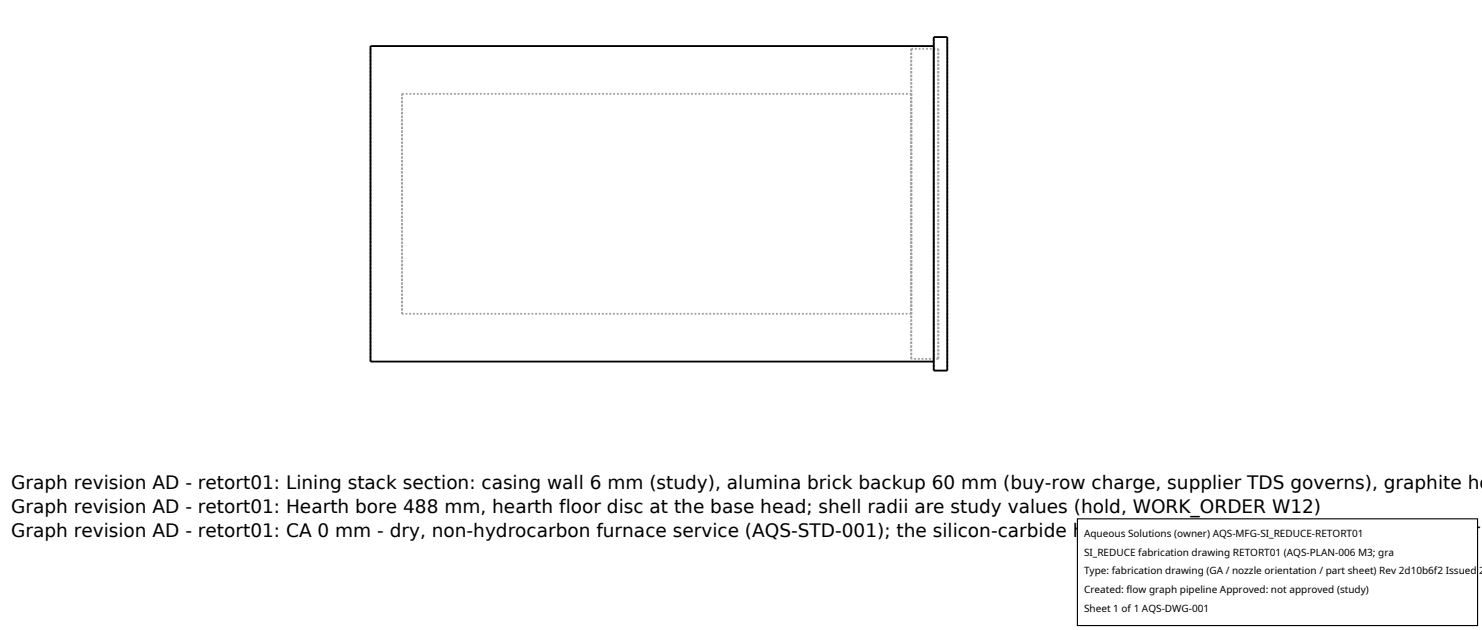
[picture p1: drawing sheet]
<svg xmlns="http://www.w3.org/2000/svg" width="212mm" height="90mm" viewBox="0 0 212 90" stroke-linecap="round" stroke-linejoin="round" font-family="sans-serif">
<defs><g id="words">
<g font-size="2.6">
<text x="1.6" y="69.8">Graph revision AD - retort01: Lining stack section: casing wall 6 mm (study), alumina brick backup 60 mm (buy-row charge, supplier TDS governs), graphite ho</text>
<text x="1.6" y="73.3">Graph revision AD - retort01: Hearth bore 488 mm, hearth floor disc at the base head; shell radii are study values (hold, WORK_ORDER W12)</text>
<text x="1.6" y="76.7">Graph revision AD - retort01: CA 0 mm - dry, non-hydrocarbon furnace service (AQS-STD-001); the silicon-carbide hot-face alternative is the duty alternative r</text>
</g>
<g font-size="1.4">
<text x="154.8" y="76.6">Aqueous Solutions (owner) AQS-MFG-SI_REDUCE-RETORT01</text>
<text x="154.8" y="79.3">SI_REDUCE fabrication drawing RETORT01 (AQS-PLAN-006 M3; gra</text>
<text x="154.8" y="82">Type: fabrication drawing (GA / nozzle orientation / part sheet) Rev 2d10b6f2 Issued 2</text>
<text x="154.8" y="84.7">Created: flow graph pipeline Approved: not approved (study)</text>
<text x="154.8" y="87.4">Sheet 1 of 1 AQS-DWG-001</text>
</g>
</g></defs>
<g fill="none" stroke="#a0a0a0" stroke-width=".26" stroke-dasharray=".3 .3" stroke-linecap="butt">
<path d="M57.4 13.4v31.4M57.4 13.4h72.7M130.1 7v44.2M130.1 7h3.9M130.1 13.4v31.4M133.4 6.6v45M134 7v44.2M52.9 51.6v-45M57.4 44.8v-31.4M130.1 51.2v-44.2M130.1 44.8v-31.4M130.1 44.8h-72.7"/>
<path d="M133.4 51.6v-45M133.4 52.9v-47.6M134 51.2v-44.2M134 51.2h-3.9M135.3 52.9v-47.6"/>
</g>
<path d="M133.4 6.6h-80.5v45h80.5M133.4 5.3h1.9v47.6h-1.9z" fill="none" stroke="#000" stroke-width=".26"/>
<path d="M153.9 74.1h57.1v15.2h-57.1z" fill="#fff" stroke="#000" stroke-width=".16"/>
<use href="#words"/>
</svg>
